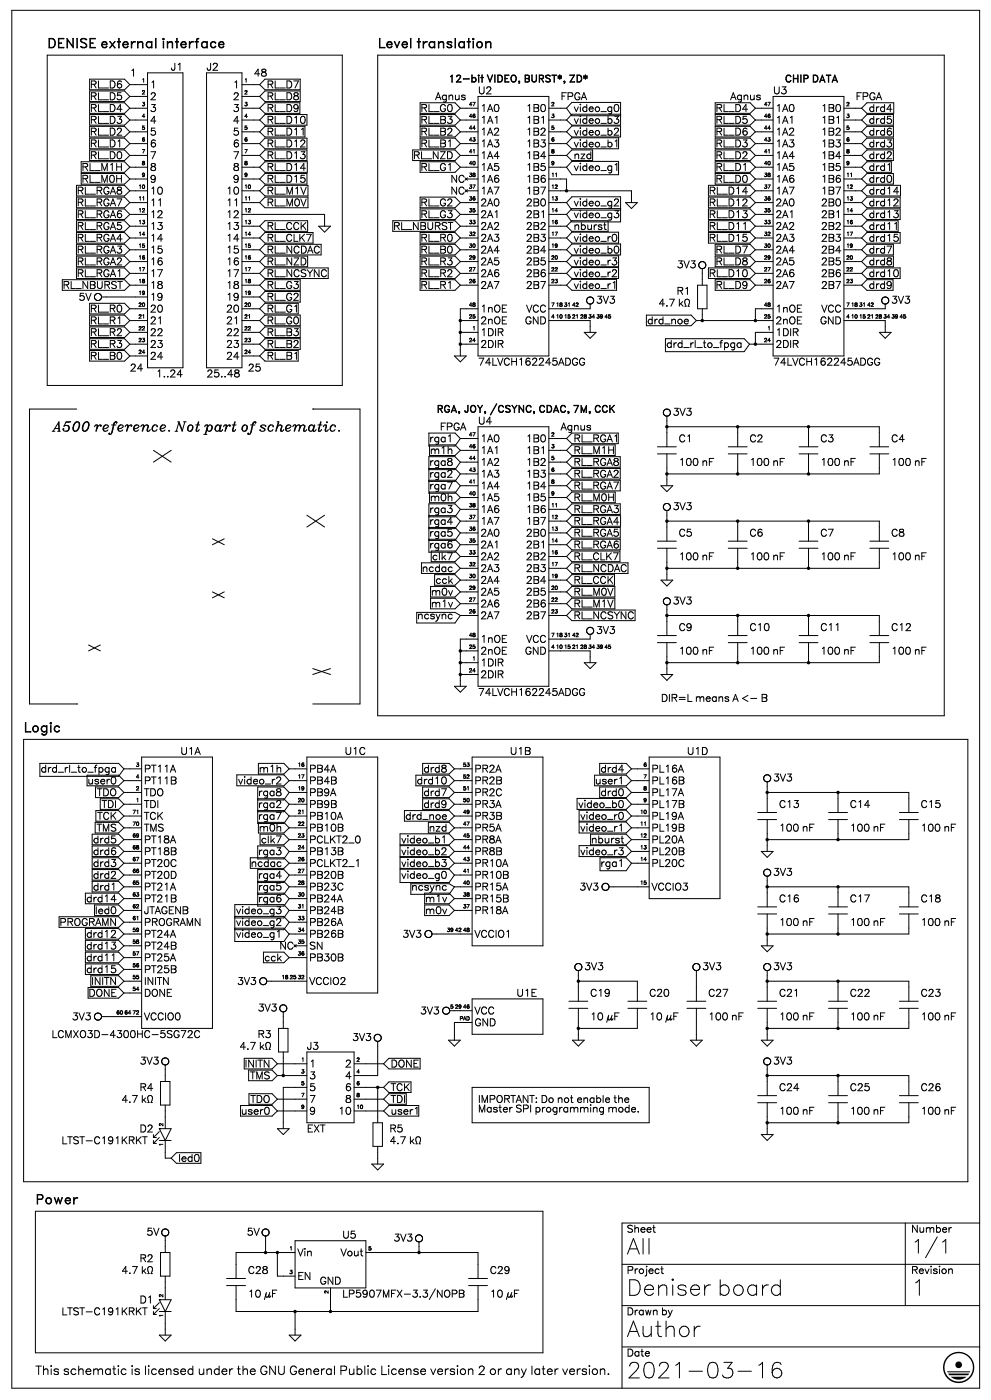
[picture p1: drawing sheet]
<svg xmlns="http://www.w3.org/2000/svg" width="210mm" height="297mm" viewBox="0 0 210 297" stroke-linecap="round" stroke-linejoin="round" font-family="sans-serif">
<defs><g id="words">
<g font-size="5.3">
<text x="132.6" y="265.9">All</text>
<text x="132.6" y="274.7">Deniser board</text>
<text x="193" y="274.7">1</text>
<text x="132.6" y="283.5">Author</text>
<text x="132.6" y="292.3">2021-03-16</text>
</g>
<text font-size="4.6" x="193" y="265.7">1/1</text>
<g font-size="3.2">
<text x="9.9" y="10.5">DENISE external interface</text>
<text x="79.7" y="10.5">Level translation</text>
<text x="10.9" y="91.7">A500 reference. Not part of schematic.</text>
<text x="4.9" y="155.5">Logic</text>
<text x="7.4" y="255.4">Power</text>
</g>
<text font-size="2.9" x="7.4" y="291.6">This schematic is licensed under the GNU General Public License version 2 or any later version.</text>
<g font-size="2.4">
<text x="27.2" y="16.3">1</text>
<text x="36" y="15.2">J1</text>
<text x="43.7" y="15.2">J2</text>
<text x="53.6" y="16.3">48</text>
<text x="94.9" y="17.7">12-bit VIDEO, BURST*, ZD*</text>
<text x="166.2" y="17.7">CHIP DATA</text>
<text x="18.3" y="18.7">RL_D6</text>
<text x="18.3" y="21.2">RL_D5</text>
<text x="31.7" y="18.7">1</text>
<text x="31.7" y="21.2">2</text>
<text x="49.4" y="18.7">1</text>
<text x="49.4" y="21.2">2</text>
<text x="56.4" y="18.7">RL_D7</text>
<text x="56.4" y="21.2">RL_D8</text>
<text x="91.7" y="21.2">Agnus</text>
<text x="101.2" y="20.2">U2</text>
<text x="118.5" y="21.2">FPGA</text>
<text x="154.2" y="21.2">Agnus</text>
<text x="163.7" y="20.2">U3</text>
<text x="181" y="21.2">FPGA</text>
<text x="18.3" y="24">RL_D4</text>
<text x="18.3" y="26.5">RL_D3</text>
<text x="18.3" y="29">RL_D2</text>
<text x="31.7" y="26.5">4</text>
<text x="31.7" y="24">3</text>
<text x="31.7" y="29">5</text>
<text x="49.4" y="26.5">4</text>
<text x="49.4" y="24">3</text>
<text x="49.4" y="29">5</text>
<text x="56.4" y="29">RL_D11</text>
<text x="56.4" y="26.5">RL_D10</text>
<text x="56.4" y="24">RL_D9</text>
<text x="88.2" y="24">RL_G0</text>
<text x="88.5" y="26.5">RL_B3</text>
<text x="88.5" y="29">RL_B2</text>
<text x="101.6" y="29">1A2</text>
<text x="101.6" y="26.5">1A1</text>
<text x="101.6" y="24">1A0</text>
<text x="111.5" y="29">1B2</text>
<text x="111.5" y="24">1B0</text>
<text x="111.5" y="26.5">1B1</text>
<text x="121.4" y="24">video_g0</text>
<text x="121.4" y="29">video_b2</text>
<text x="121.4" y="26.5">video_b3</text>
<text x="151" y="24">RL_D4</text>
<text x="151" y="26.5">RL_D5</text>
<text x="151" y="29">RL_D6</text>
<text x="164" y="29">1A2</text>
<text x="164" y="26.5">1A1</text>
<text x="164" y="24">1A0</text>
<text x="173.9" y="29">1B2</text>
<text x="173.9" y="24">1B0</text>
<text x="173.9" y="26.5">1B1</text>
<text x="183.8" y="26.5">drd5</text>
<text x="183.8" y="29">drd6</text>
<text x="183.8" y="24">drd4</text>
<text x="18.3" y="31.4">RL_D1</text>
<text x="18.3" y="33.9">RL_D0</text>
<text x="31.7" y="33.9">7</text>
<text x="31.7" y="31.4">6</text>
<text x="49.4" y="33.9">7</text>
<text x="49.4" y="31.4">6</text>
<text x="56.4" y="31.4">RL_D12</text>
<text x="56.4" y="33.9">RL_D13</text>
<text x="86.4" y="33.9">RL_NZD</text>
<text x="88.5" y="31.4">RL_B1</text>
<text x="101.6" y="33.9">1A4</text>
<text x="101.6" y="31.4">1A3</text>
<text x="111.5" y="31.4">1B3</text>
<text x="111.5" y="33.9">1B4</text>
<text x="121.4" y="31.4">video_b1</text>
<text x="121.4" y="33.9">nzd</text>
<text x="151" y="31.4">RL_D3</text>
<text x="151" y="33.9">RL_D2</text>
<text x="164" y="33.9">1A4</text>
<text x="164" y="31.4">1A3</text>
<text x="173.9" y="31.4">1B3</text>
<text x="173.9" y="33.9">1B4</text>
<text x="183.8" y="31.4">drd3</text>
<text x="183.8" y="33.9">drd2</text>
<text x="14.8" y="41.3">RL_RGA8</text>
<text x="16.2" y="38.8">RL_M0H</text>
<text x="16.2" y="36.4">RL_M1H</text>
<text x="31.7" y="38.8">9</text>
<text x="31.7" y="41.3">10</text>
<text x="31.7" y="36.4">8</text>
<text x="48" y="41.3">10</text>
<text x="49.4" y="38.8">9</text>
<text x="49.4" y="36.4">8</text>
<text x="56.4" y="36.4">RL_D14</text>
<text x="56.4" y="41.3">RL_M1V</text>
<text x="56.4" y="38.8">RL_D15</text>
<text x="88.2" y="36.4">RL_G1</text>
<text x="94.9" y="41.3">NC</text>
<text x="94.9" y="38.8">NC</text>
<text x="101.6" y="41.3">1A7</text>
<text x="101.6" y="38.8">1A6</text>
<text x="101.6" y="36.4">1A5</text>
<text x="111.5" y="36.4">1B5</text>
<text x="111.5" y="38.8">1B6</text>
<text x="111.5" y="41.3">1B7</text>
<text x="121.4" y="36.4">video_g1</text>
<text x="149.6" y="41.3">RL_D14</text>
<text x="151" y="38.8">RL_D0</text>
<text x="151" y="36.4">RL_D1</text>
<text x="164" y="41.3">1A7</text>
<text x="164" y="38.8">1A6</text>
<text x="164" y="36.4">1A5</text>
<text x="173.9" y="36.4">1B5</text>
<text x="173.9" y="38.8">1B6</text>
<text x="173.9" y="41.3">1B7</text>
<text x="183.8" y="41.3">drd14</text>
<text x="183.8" y="38.8">drd0</text>
<text x="183.8" y="36.4">drd1</text>
<text x="14.8" y="43.8">RL_RGA7</text>
<text x="14.8" y="46.3">RL_RGA6</text>
<text x="31.7" y="43.8">11</text>
<text x="31.7" y="46.3">12</text>
<text x="48" y="43.8">11</text>
<text x="48" y="46.3">12</text>
<text x="56.4" y="43.8">RL_M0V</text>
<text x="88.2" y="46.3">RL_G3</text>
<text x="88.2" y="43.8">RL_G2</text>
<text x="101.6" y="46.3">2A1</text>
<text x="101.6" y="43.8">2A0</text>
<text x="111.5" y="46.3">2B1</text>
<text x="111.5" y="43.8">2B0</text>
<text x="121.4" y="43.8">video_g2</text>
<text x="121.4" y="46.3">video_g3</text>
<text x="149.6" y="46.3">RL_D13</text>
<text x="149.6" y="43.8">RL_D12</text>
<text x="164" y="46.3">2A1</text>
<text x="164" y="43.8">2A0</text>
<text x="173.9" y="46.3">2B1</text>
<text x="173.9" y="43.8">2B0</text>
<text x="183.8" y="43.8">drd12</text>
<text x="183.8" y="46.3">drd13</text>
<text x="14.8" y="51.2">RL_RGA4</text>
<text x="14.8" y="48.7">RL_RGA5</text>
<text x="31.7" y="51.2">14</text>
<text x="31.7" y="48.7">13</text>
<text x="48" y="51.2">14</text>
<text x="48" y="48.7">13</text>
<text x="56.4" y="51.2">RL_CLK7</text>
<text x="56.4" y="48.7">RL_CCK</text>
<text x="81.5" y="48.7">RL_NBURST</text>
<text x="88.2" y="51.2">RL_R0</text>
<text x="101.6" y="48.7">2A2</text>
<text x="101.6" y="51.2">2A3</text>
<text x="111.5" y="48.7">2B2</text>
<text x="111.5" y="51.2">2B3</text>
<text x="121.4" y="51.2">video_r0</text>
<text x="121.4" y="48.7">nburst</text>
<text x="149.6" y="48.7">RL_D11</text>
<text x="149.6" y="51.2">RL_D15</text>
<text x="164" y="48.7">2A2</text>
<text x="164" y="51.2">2A3</text>
<text x="173.9" y="48.7">2B2</text>
<text x="173.9" y="51.2">2B3</text>
<text x="183.8" y="51.2">drd15</text>
<text x="183.8" y="48.7">drd11</text>
<text x="14.8" y="59">RL_RGA1</text>
<text x="14.8" y="54">RL_RGA3</text>
<text x="14.8" y="56.5">RL_RGA2</text>
<text x="31.7" y="54">15</text>
<text x="31.7" y="59">17</text>
<text x="31.7" y="56.5">16</text>
<text x="48" y="54">15</text>
<text x="48" y="59">17</text>
<text x="48" y="56.5">16</text>
<text x="56.4" y="56.5">RL_NZD</text>
<text x="56.4" y="59">RL_NCSYNC</text>
<text x="56.4" y="54">RL_NCDAC</text>
<text x="88.2" y="59">RL_R2</text>
<text x="88.2" y="56.5">RL_R3</text>
<text x="88.5" y="54">RL_B0</text>
<text x="101.6" y="59">2A6</text>
<text x="101.6" y="56.5">2A5</text>
<text x="101.6" y="54">2A4</text>
<text x="111.5" y="59">2B6</text>
<text x="111.5" y="56.5">2B5</text>
<text x="111.5" y="54">2B4</text>
<text x="121.4" y="56.5">video_r3</text>
<text x="121.4" y="59">video_r2</text>
<text x="121.4" y="54">video_b0</text>
<text x="143.2" y="56.8">3V3</text>
<text x="149.6" y="59">RL_D10</text>
<text x="151" y="56.5">RL_D8</text>
<text x="151" y="54">RL_D7</text>
<text x="164" y="59">2A6</text>
<text x="164" y="56.5">2A5</text>
<text x="164" y="54">2A4</text>
<text x="173.9" y="59">2B6</text>
<text x="173.9" y="56.5">2B5</text>
<text x="173.9" y="54">2B4</text>
<text x="183.8" y="54">drd7</text>
<text x="183.8" y="59">drd10</text>
<text x="183.8" y="56.5">drd8</text>
<text x="11.6" y="61.4">RL_NBURST</text>
<text x="16.2" y="63.9">5V</text>
<text x="31.7" y="61.4">18</text>
<text x="31.7" y="63.9">19</text>
<text x="48" y="61.4">18</text>
<text x="48" y="63.9">19</text>
<text x="56.4" y="61.4">RL_G3</text>
<text x="56.4" y="63.9">RL_G2</text>
<text x="88.2" y="61.4">RL_R1</text>
<text x="101.6" y="61.4">2A7</text>
<text x="111.5" y="61.4">2B7</text>
<text x="121.4" y="61.4">video_r1</text>
<text x="125.9" y="64.6">3V3</text>
<text x="138.3" y="65">4.7 k</text>
<text x="142.9" y="62.5">R1</text>
<text x="151" y="61.4">RL_D9</text>
<text x="164" y="61.4">2A7</text>
<text x="173.9" y="61.4">2B7</text>
<text x="183.8" y="61.4">drd9</text>
<text x="188.7" y="64.6">3V3</text>
<text x="18.3" y="68.8">RL_R1</text>
<text x="18.3" y="66.4">RL_R0</text>
<text x="18.3" y="71.3">RL_R2</text>
<text x="31.7" y="68.8">21</text>
<text x="31.7" y="66.4">20</text>
<text x="31.7" y="71.3">22</text>
<text x="48" y="68.8">21</text>
<text x="48" y="66.4">20</text>
<text x="48" y="71.3">22</text>
<text x="56.4" y="71.3">RL_B3</text>
<text x="56.4" y="66.4">RL_G1</text>
<text x="56.4" y="68.8">RL_G0</text>
<text x="101.6" y="68.8">2nOE</text>
<text x="101.6" y="66.4">1nOE</text>
<text x="101.6" y="71.3">1DIR</text>
<text x="110.1" y="68.8">GND</text>
<text x="110.4" y="66.4">VCC</text>
<text x="136.9" y="68.8">drd_noe</text>
<text x="164" y="68.8">2nOE</text>
<text x="164" y="66.4">1nOE</text>
<text x="164" y="71.3">1DIR</text>
<text x="172.9" y="66.4">VCC</text>
<text x="172.9" y="68.8">GND</text>
<text x="18.3" y="76.2">RL_B0</text>
<text x="18.3" y="73.8">RL_R3</text>
<text x="31.7" y="73.8">23</text>
<text x="31.7" y="76.2">24</text>
<text x="48" y="73.8">23</text>
<text x="48" y="76.2">24</text>
<text x="56.4" y="73.8">RL_B2</text>
<text x="56.4" y="76.2">RL_B1</text>
<text x="101.2" y="77.7">74LVCH162245ADGG</text>
<text x="101.6" y="73.8">2DIR</text>
<text x="141.5" y="73.8">drd_rl_to_fpga</text>
<text x="163.7" y="77.7">74LVCH162245ADGG</text>
<text x="164" y="73.8">2DIR</text>
<text x="27.2" y="78.7">24</text>
<text x="33.2" y="80.1">1..24</text>
<text x="43.7" y="80.1">25..48</text>
<text x="52.2" y="78.7">25</text>
<text x="92.4" y="87.5">RGA, JOY, /CSYNC, CDAC, 7M, CCK</text>
<text x="142.2" y="88.2">3V3</text>
<text x="91" y="93.9">rga1</text>
<text x="92.1" y="91.4">FPGA</text>
<text x="101.2" y="90">U4</text>
<text x="101.6" y="93.9">1A0</text>
<text x="111.5" y="93.9">1B0</text>
<text x="118.5" y="91.4">Agnus</text>
<text x="121.4" y="93.9">RL_RGA1</text>
<text x="143.6" y="93.9">C1</text>
<text x="158.7" y="93.9">C2</text>
<text x="173.6" y="93.9">C3</text>
<text x="188.7" y="93.9">C4</text>
<text x="91" y="98.8">rga8</text>
<text x="91" y="96.4">m1h</text>
<text x="91" y="101.3">rga2</text>
<text x="101.6" y="98.8">1A2</text>
<text x="101.6" y="96.4">1A1</text>
<text x="101.6" y="101.3">1A3</text>
<text x="111.5" y="98.8">1B2</text>
<text x="111.5" y="96.4">1B1</text>
<text x="111.5" y="101.3">1B3</text>
<text x="121.4" y="96.4">RL_M1H</text>
<text x="121.4" y="101.3">RL_RGA2</text>
<text x="121.4" y="98.8">RL_RGA8</text>
<text x="143.6" y="98.8">100 nF</text>
<text x="158.7" y="98.8">100 nF</text>
<text x="173.6" y="98.8">100 nF</text>
<text x="188.7" y="98.8">100 nF</text>
<text x="91" y="106.2">m0h</text>
<text x="91" y="103.8">rga7</text>
<text x="101.6" y="103.8">1A4</text>
<text x="101.6" y="106.2">1A5</text>
<text x="111.5" y="106.2">1B5</text>
<text x="111.5" y="103.8">1B4</text>
<text x="121.4" y="103.8">RL_RGA7</text>
<text x="121.4" y="106.2">RL_M0H</text>
<text x="91" y="111.5">rga4</text>
<text x="91" y="114">rga5</text>
<text x="91" y="108.7">rga3</text>
<text x="101.6" y="111.5">1A7</text>
<text x="101.6" y="108.7">1A6</text>
<text x="101.6" y="114">2A0</text>
<text x="111.5" y="108.7">1B6</text>
<text x="111.5" y="114">2B0</text>
<text x="111.5" y="111.5">1B7</text>
<text x="121.4" y="111.5">RL_RGA4</text>
<text x="121.4" y="108.7">RL_RGA3</text>
<text x="121.4" y="114">RL_RGA5</text>
<text x="142.2" y="108.3">3V3</text>
<text x="143.6" y="114">C5</text>
<text x="158.7" y="114">C6</text>
<text x="173.6" y="114">C7</text>
<text x="188.7" y="114">C8</text>
<text x="91" y="116.5">rga6</text>
<text x="91.7" y="118.9">clk7</text>
<text x="101.6" y="116.5">2A1</text>
<text x="101.6" y="118.9">2A2</text>
<text x="111.5" y="118.9">2B2</text>
<text x="111.5" y="116.5">2B1</text>
<text x="121.4" y="118.9">RL_CLK7</text>
<text x="121.4" y="116.5">RL_RGA6</text>
<text x="143.6" y="118.9">100 nF</text>
<text x="158.7" y="118.9">100 nF</text>
<text x="173.6" y="118.9">100 nF</text>
<text x="188.7" y="118.9">100 nF</text>
<text x="89.3" y="121.4">ncdac</text>
<text x="92.1" y="123.9">cck</text>
<text x="101.6" y="121.4">2A3</text>
<text x="101.6" y="123.9">2A4</text>
<text x="111.5" y="121.4">2B3</text>
<text x="111.5" y="123.9">2B4</text>
<text x="121.4" y="123.9">RL_CCK</text>
<text x="121.4" y="121.4">RL_NCDAC</text>
<text x="88.2" y="131.3">ncsync</text>
<text x="91.4" y="126.3">m0v</text>
<text x="91.4" y="128.8">m1v</text>
<text x="101.6" y="128.8">2A6</text>
<text x="101.6" y="131.3">2A7</text>
<text x="101.6" y="126.3">2A5</text>
<text x="111.5" y="128.8">2B6</text>
<text x="111.5" y="126.3">2B5</text>
<text x="111.5" y="131.3">2B7</text>
<text x="121.4" y="131.3">RL_NCSYNC</text>
<text x="121.4" y="128.8">RL_M1V</text>
<text x="121.4" y="126.3">RL_M0V</text>
<text x="142.2" y="128.1">3V3</text>
<text x="101.6" y="136.2">1nOE</text>
<text x="110.4" y="136.2">VCC</text>
<text x="125.9" y="134.5">3V3</text>
<text x="143.6" y="133.7">C9</text>
<text x="158.7" y="133.7">C10</text>
<text x="173.6" y="133.7">C11</text>
<text x="188.7" y="133.7">C12</text>
<text x="101.6" y="138.7">2nOE</text>
<text x="101.6" y="144">2DIR</text>
<text x="101.6" y="141.5">1DIR</text>
<text x="110.1" y="138.7">GND</text>
<text x="143.6" y="138.7">100 nF</text>
<text x="158.7" y="138.7">100 nF</text>
<text x="173.6" y="138.7">100 nF</text>
<text x="188.7" y="138.7">100 nF</text>
<text x="101.2" y="147.5">74LVCH162245ADGG</text>
<text x="139.7" y="148.9">DIR=L means A &lt;- B</text>
<text x="37.7" y="160.2">U1A</text>
<text x="72.7" y="160.2">U1C</text>
<text x="107.6" y="160.2">U1B</text>
<text x="145" y="160.2">U1D</text>
<text x="9.2" y="163.7">drd_rl_to_fpga</text>
<text x="18.7" y="166.2">user0</text>
<text x="30.3" y="166.2">PT11B</text>
<text x="30.3" y="163.7">PT11A</text>
<text x="50.4" y="166.2">video_r2</text>
<text x="55" y="163.7">m1h</text>
<text x="65.3" y="166.2">PB4B</text>
<text x="65.3" y="163.7">PB4A</text>
<text x="88.5" y="166.2">drd10</text>
<text x="89.6" y="163.7">drd8</text>
<text x="100.2" y="163.7">PR2A</text>
<text x="100.2" y="166.2">PR2B</text>
<text x="125.9" y="166.2">user1</text>
<text x="127.4" y="163.7">drd4</text>
<text x="137.9" y="163.7">PL16A</text>
<text x="137.9" y="166.2">PL16B</text>
<text x="163.7" y="165.9">3V3</text>
<text x="19.4" y="169">TDO</text>
<text x="19.8" y="174">TCK</text>
<text x="20.8" y="171.5">TDI</text>
<text x="30.3" y="171.5">TDI</text>
<text x="30.3" y="174">TCK</text>
<text x="30.3" y="169">TDO</text>
<text x="54.7" y="171.5">rga2</text>
<text x="54.7" y="174">rga7</text>
<text x="54.7" y="169">rga8</text>
<text x="65.3" y="169">PB9A</text>
<text x="65.3" y="174">PB10A</text>
<text x="65.3" y="171.5">PB9B</text>
<text x="85.7" y="174">drd_noe</text>
<text x="89.6" y="171.5">drd9</text>
<text x="89.6" y="169">drd7</text>
<text x="100.2" y="169">PR2C</text>
<text x="100.2" y="171.5">PR3A</text>
<text x="100.2" y="174">PR3B</text>
<text x="122.4" y="171.5">video_b0</text>
<text x="122.8" y="174">video_r0</text>
<text x="127.4" y="169">drd0</text>
<text x="137.9" y="169">PL17A</text>
<text x="137.9" y="171.5">PL17B</text>
<text x="137.9" y="174">PL19A</text>
<text x="164.7" y="171.5">C13</text>
<text x="179.9" y="171.5">C14</text>
<text x="194.7" y="171.5">C15</text>
<text x="19.4" y="176.4">TMS</text>
<text x="19.8" y="178.9">drd5</text>
<text x="30.3" y="178.9">PT18A</text>
<text x="30.3" y="176.4">TMS</text>
<text x="55" y="176.4">m0h</text>
<text x="55.4" y="178.9">clk7</text>
<text x="65.3" y="178.9">PCLKT2_0</text>
<text x="65.3" y="176.4">PB10B</text>
<text x="84.7" y="178.9">video_b1</text>
<text x="90.7" y="176.4">nzd</text>
<text x="100.2" y="176.4">PR5A</text>
<text x="100.2" y="178.9">PR8A</text>
<text x="122.8" y="176.4">video_r1</text>
<text x="125.2" y="178.9">nburst</text>
<text x="137.9" y="178.9">PL20A</text>
<text x="137.9" y="176.4">PL19B</text>
<text x="164.7" y="176.4">100 nF</text>
<text x="179.9" y="176.4">100 nF</text>
<text x="194.7" y="176.4">100 nF</text>
<text x="19.8" y="181.4">drd6</text>
<text x="19.8" y="183.8">drd3</text>
<text x="30.3" y="181.4">PT18B</text>
<text x="30.3" y="183.8">PT20C</text>
<text x="53.3" y="183.8">ncdac</text>
<text x="54.7" y="181.4">rga3</text>
<text x="65.3" y="181.4">PB13B</text>
<text x="65.3" y="183.8">PCLKT2_1</text>
<text x="84.7" y="183.8">video_b3</text>
<text x="84.7" y="181.4">video_b2</text>
<text x="100.2" y="183.8">PR10A</text>
<text x="100.2" y="181.4">PR8B</text>
<text x="122.8" y="181.4">video_r3</text>
<text x="127.4" y="183.8">rga1</text>
<text x="137.9" y="181.4">PL20B</text>
<text x="137.9" y="183.8">PL20C</text>
<text x="163.7" y="185.6">3V3</text>
<text x="18.3" y="191.3">drd14</text>
<text x="19.8" y="186.3">drd2</text>
<text x="19.8" y="188.8">drd1</text>
<text x="30.3" y="186.3">PT20D</text>
<text x="30.3" y="191.3">PT21B</text>
<text x="30.3" y="188.8">PT21A</text>
<text x="54.7" y="191.3">rga6</text>
<text x="54.7" y="188.8">rga5</text>
<text x="54.7" y="186.3">rga4</text>
<text x="65.3" y="188.8">PB23C</text>
<text x="65.3" y="186.3">PB20B</text>
<text x="65.3" y="191.3">PB24A</text>
<text x="84.7" y="186.3">video_g0</text>
<text x="87.1" y="188.8">ncsync</text>
<text x="90" y="191.3">m1v</text>
<text x="100.2" y="188.8">PR15A</text>
<text x="100.2" y="186.3">PR10B</text>
<text x="100.2" y="191.3">PR15B</text>
<text x="122.4" y="188.8">3V3</text>
<text x="137.9" y="188.8">VCCIO3</text>
<text x="164.7" y="191.3">C16</text>
<text x="179.9" y="191.3">C17</text>
<text x="194.7" y="191.3">C18</text>
<text x="10.6" y="196.2">PROGRAMN</text>
<text x="20.1" y="193.7">led0</text>
<text x="30.3" y="196.2">PROGRAMN</text>
<text x="30.3" y="193.7">JTAGENB</text>
<text x="49.7" y="193.7">video_g3</text>
<text x="49.7" y="196.2">video_g2</text>
<text x="65.3" y="193.7">PB24B</text>
<text x="65.3" y="196.2">PB26A</text>
<text x="90" y="193.7">m0v</text>
<text x="100.2" y="193.7">PR18A</text>
<text x="164.7" y="196.2">100 nF</text>
<text x="179.9" y="196.2">100 nF</text>
<text x="194.7" y="196.2">100 nF</text>
<text x="18.3" y="204">drd11</text>
<text x="18.3" y="201.5">drd13</text>
<text x="18.3" y="199">drd12</text>
<text x="30.3" y="199">PT24A</text>
<text x="30.3" y="201.5">PT24B</text>
<text x="30.3" y="204">PT25A</text>
<text x="49.7" y="199">video_g1</text>
<text x="56.1" y="204">cck</text>
<text x="58.6" y="201.5">NC</text>
<text x="65.3" y="201.5">SN</text>
<text x="65.3" y="204">PB30B</text>
<text x="65.3" y="199">PB26B</text>
<text x="85" y="199">3V3</text>
<text x="100.2" y="199">VCCIO1</text>
<text x="18.3" y="208.9">INITN</text>
<text x="18.3" y="206.4">drd15</text>
<text x="30.3" y="208.9">INITN</text>
<text x="30.3" y="206.4">PT25B</text>
<text x="50.1" y="208.9">3V3</text>
<text x="65.3" y="208.9">VCCIO2</text>
<text x="123.5" y="205.7">3V3</text>
<text x="148.5" y="205.7">3V3</text>
<text x="163.7" y="205.7">3V3</text>
<text x="17.6" y="211.4">DONE</text>
<text x="30.3" y="211.4">DONE</text>
<text x="54.3" y="214.5">3V3</text>
<text x="88.5" y="215.2">3V3</text>
<text x="100.2" y="215.2">VCC</text>
<text x="109" y="211.4">U1E</text>
<text x="124.9" y="211.4">C19</text>
<text x="137.2" y="211.4">C20</text>
<text x="149.9" y="211.4">C27</text>
<text x="164.7" y="211.4">C21</text>
<text x="179.9" y="211.4">C22</text>
<text x="194.7" y="211.4">C23</text>
<text x="11.3" y="220.2">LCMXO3D-4300HC-5SG72C</text>
<text x="14.8" y="216.3">3V3</text>
<text x="30.3" y="216.3">VCCIO0</text>
<text x="54.3" y="220.2">R3</text>
<text x="74.4" y="220.9">3V3</text>
<text x="100.2" y="217.7">GND</text>
<text x="124.9" y="216.3">10 µF</text>
<text x="137.2" y="216.3">10 µF</text>
<text x="149.9" y="216.3">100 nF</text>
<text x="164.7" y="216.3">100 nF</text>
<text x="179.9" y="216.3">100 nF</text>
<text x="194.7" y="216.3">100 nF</text>
<text x="29.3" y="225.8">3V3</text>
<text x="49.4" y="222.6">4.7 k</text>
<text x="50.8" y="226.5">INITN</text>
<text x="64.9" y="222.6">J3</text>
<text x="65.3" y="226.5">1</text>
<text x="73" y="226.5">2</text>
<text x="82.5" y="226.5">DONE</text>
<text x="163.7" y="225.8">3V3</text>
<text x="24.3" y="233.9">4.7 k</text>
<text x="29.3" y="231.5">R4</text>
<text x="51.9" y="233.9">TDO</text>
<text x="51.9" y="229">TMS</text>
<text x="65.3" y="233.9">7</text>
<text x="65.3" y="231.5">5</text>
<text x="65.3" y="229">3</text>
<text x="73" y="231.5">6</text>
<text x="73" y="233.9">8</text>
<text x="73" y="229">4</text>
<text x="82.5" y="233.9">TDI</text>
<text x="82.5" y="231.5">TCK</text>
<text x="101.2" y="233.9">IMPORTANT: Do not enable the</text>
<text x="164.7" y="231.5">C24</text>
<text x="179.9" y="231.5">C25</text>
<text x="194.7" y="231.5">C26</text>
<text x="51.2" y="236.4">user0</text>
<text x="65.3" y="236.4">9</text>
<text x="71.6" y="236.4">10</text>
<text x="82.5" y="236.4">user1</text>
<text x="101.2" y="236.1">Master SPI programming mode.</text>
<text x="164.7" y="236.4">100 nF</text>
<text x="179.9" y="236.4">100 nF</text>
<text x="194.7" y="236.4">100 nF</text>
<text x="12.3" y="242.8">LTST-C191KRKT</text>
<text x="29.3" y="240.3">D2</text>
<text x="64.9" y="240.3">EXT</text>
<text x="82.2" y="242.8">4.7 k</text>
<text x="82.2" y="240.3">R5</text>
<text x="37.7" y="246.3">led0</text>
<text x="30.7" y="262.2">5V</text>
<text x="51.9" y="262.2">5V</text>
<text x="72.3" y="262.5">U5</text>
<text x="82.9" y="263.2">3V3</text>
<text x="132.6" y="261.5">Sheet</text>
<text x="193" y="261.5">Number</text>
<text x="29.3" y="267.5">R2</text>
<text x="62.8" y="266.4">Vin</text>
<text x="72" y="266.4">Vout</text>
<text x="24.3" y="270.3">4.7 k</text>
<text x="52.2" y="275.2">10 µF</text>
<text x="52.2" y="270.3">C28</text>
<text x="62.8" y="271.3">EN</text>
<text x="67" y="272.4">GND</text>
<text x="72.3" y="275.2">LP5907MFX-3.3/NOPB</text>
<text x="103.7" y="275.2">10 µF</text>
<text x="103.7" y="270.3">C29</text>
<text x="132.6" y="270.3">Project</text>
<text x="193" y="270.3">Revision</text>
<text x="12.3" y="278.7">LTST-C191KRKT</text>
<text x="29.3" y="276.3">D1</text>
<text x="132.6" y="278.7">Drawn by</text>
<text x="132.6" y="287.6">Date</text>
</g>
<g font-size="1.2">
<text x="30" y="17.7">1</text>
<text x="51.5" y="17.7">1</text>
<text x="30" y="20.1">2</text>
<text x="30" y="22.6">3</text>
<text x="51.5" y="20.1">2</text>
<text x="51.5" y="22.6">3</text>
<text x="99.1" y="22.6">47</text>
<text x="116.4" y="22.6">2</text>
<text x="161.6" y="22.6">47</text>
<text x="179.2" y="22.6">2</text>
<text x="30" y="25.1">4</text>
<text x="30" y="27.5">5</text>
<text x="51.5" y="25.1">4</text>
<text x="51.5" y="27.5">5</text>
<text x="99.1" y="27.5">44</text>
<text x="99.1" y="25.1">46</text>
<text x="116.4" y="27.5">5</text>
<text x="116.4" y="25.1">3</text>
<text x="161.6" y="27.5">44</text>
<text x="161.6" y="25.1">46</text>
<text x="179.2" y="27.5">5</text>
<text x="179.2" y="25.1">3</text>
<text x="30" y="32.5">7</text>
<text x="30" y="34.9">8</text>
<text x="30" y="30">6</text>
<text x="51.5" y="32.5">7</text>
<text x="51.5" y="34.9">8</text>
<text x="51.5" y="30">6</text>
<text x="99.1" y="32.5">41</text>
<text x="99.1" y="34.9">40</text>
<text x="99.1" y="30">43</text>
<text x="116.4" y="34.9">9</text>
<text x="116.4" y="30">6</text>
<text x="116.4" y="32.5">8</text>
<text x="161.6" y="32.5">41</text>
<text x="161.6" y="34.9">40</text>
<text x="161.6" y="30">43</text>
<text x="179.2" y="34.9">9</text>
<text x="179.2" y="30">6</text>
<text x="179.2" y="32.5">8</text>
<text x="29.3" y="40.2">10</text>
<text x="30" y="37.8">9</text>
<text x="51.5" y="37.8">9</text>
<text x="51.5" y="40.2">10</text>
<text x="99.1" y="40.2">37</text>
<text x="99.1" y="37.8">38</text>
<text x="116.4" y="37.8">11</text>
<text x="116.4" y="40.2">12</text>
<text x="161.6" y="40.2">37</text>
<text x="161.6" y="37.8">38</text>
<text x="179.2" y="37.8">11</text>
<text x="179.2" y="40.2">12</text>
<text x="29.3" y="47.6">13</text>
<text x="29.3" y="42.7">11</text>
<text x="29.3" y="45.2">12</text>
<text x="51.5" y="47.6">13</text>
<text x="51.5" y="42.7">11</text>
<text x="51.5" y="45.2">12</text>
<text x="99.1" y="45.2">35</text>
<text x="99.1" y="47.6">33</text>
<text x="99.1" y="42.7">36</text>
<text x="116.4" y="47.6">16</text>
<text x="116.4" y="45.2">14</text>
<text x="116.4" y="42.7">13</text>
<text x="161.6" y="45.2">35</text>
<text x="161.6" y="47.6">33</text>
<text x="161.6" y="42.7">36</text>
<text x="179.2" y="47.6">16</text>
<text x="179.2" y="45.2">14</text>
<text x="179.2" y="42.7">13</text>
<text x="29.3" y="50.1">14</text>
<text x="29.3" y="52.6">15</text>
<text x="51.5" y="50.1">14</text>
<text x="51.5" y="52.6">15</text>
<text x="99.1" y="50.1">32</text>
<text x="99.1" y="52.6">30</text>
<text x="116.4" y="50.1">17</text>
<text x="116.4" y="52.6">19</text>
<text x="161.6" y="50.1">32</text>
<text x="161.6" y="52.6">30</text>
<text x="179.2" y="50.1">17</text>
<text x="179.2" y="52.6">19</text>
<text x="29.3" y="60">18</text>
<text x="29.3" y="57.5">17</text>
<text x="29.3" y="55.1">16</text>
<text x="51.5" y="60">18</text>
<text x="51.5" y="57.5">17</text>
<text x="51.5" y="55.1">16</text>
<text x="99.1" y="57.5">27</text>
<text x="99.1" y="60">26</text>
<text x="99.1" y="55.1">29</text>
<text x="116.4" y="57.5">22</text>
<text x="116.4" y="55.1">20</text>
<text x="116.4" y="60">23</text>
<text x="161.6" y="57.5">27</text>
<text x="161.6" y="60">26</text>
<text x="161.6" y="55.1">29</text>
<text x="179.2" y="57.5">22</text>
<text x="179.2" y="55.1">20</text>
<text x="179.2" y="60">23</text>
<text x="29.3" y="65.3">20</text>
<text x="29.3" y="62.5">19</text>
<text x="51.5" y="65.3">20</text>
<text x="51.5" y="62.5">19</text>
<text x="99.1" y="65.3">48</text>
<text x="116.4" y="65.3">7 18 31 42</text>
<text x="161.6" y="65.3">48</text>
<text x="179.2" y="65.3">7 18 31 42</text>
<text x="29.3" y="67.8">21</text>
<text x="29.3" y="70.2">22</text>
<text x="51.5" y="67.8">21</text>
<text x="51.5" y="70.2">22</text>
<text x="99.1" y="67.8">25</text>
<text x="99.8" y="70.2">1</text>
<text x="116.4" y="67.8">4 10 15 21 28 34 39 45</text>
<text x="161.6" y="67.8">25</text>
<text x="162.3" y="70.2">1</text>
<text x="179.2" y="67.8">4 10 15 21 28 34 39 45</text>
<text x="29.3" y="72.7">23</text>
<text x="29.3" y="75.2">24</text>
<text x="51.5" y="72.7">23</text>
<text x="51.5" y="75.2">24</text>
<text x="99.1" y="72.7">24</text>
<text x="161.6" y="72.7">24</text>
<text x="99.1" y="95.3">46</text>
<text x="99.1" y="92.4">47</text>
<text x="116.4" y="92.4">2</text>
<text x="116.4" y="95.3">3</text>
<text x="99.1" y="97.7">44</text>
<text x="99.1" y="100.2">43</text>
<text x="116.4" y="97.7">5</text>
<text x="116.4" y="100.2">6</text>
<text x="99.1" y="107.6">38</text>
<text x="99.1" y="102.7">41</text>
<text x="99.1" y="105.1">40</text>
<text x="116.4" y="105.1">9</text>
<text x="116.4" y="107.6">11</text>
<text x="116.4" y="102.7">8</text>
<text x="99.1" y="110.1">37</text>
<text x="99.1" y="112.6">36</text>
<text x="116.4" y="112.6">13</text>
<text x="116.4" y="110.1">12</text>
<text x="99.1" y="115">35</text>
<text x="99.1" y="117.5">33</text>
<text x="99.1" y="120">32</text>
<text x="116.4" y="117.5">16</text>
<text x="116.4" y="120">17</text>
<text x="116.4" y="115">14</text>
<text x="99.1" y="125.3">29</text>
<text x="99.1" y="122.4">30</text>
<text x="116.4" y="125.3">20</text>
<text x="116.4" y="122.4">19</text>
<text x="99.1" y="127.7">27</text>
<text x="99.1" y="130.2">26</text>
<text x="116.4" y="127.7">22</text>
<text x="116.4" y="130.2">23</text>
<text x="99.1" y="137.6">25</text>
<text x="99.1" y="135.1">48</text>
<text x="116.4" y="135.1">7 18 31 42</text>
<text x="116.4" y="137.6">4 10 15 21 28 34 39 45</text>
<text x="99.1" y="142.5">24</text>
<text x="99.8" y="140.1">1</text>
<text x="28.6" y="165.1">4</text>
<text x="28.6" y="162.7">3</text>
<text x="28.6" y="167.6">2</text>
<text x="63.1" y="167.6">19</text>
<text x="63.1" y="165.1">17</text>
<text x="63.1" y="162.7">16</text>
<text x="98.1" y="167.6">51</text>
<text x="98.1" y="162.7">53</text>
<text x="98.1" y="165.1">52</text>
<text x="136.2" y="167.6">8</text>
<text x="136.2" y="162.7">6</text>
<text x="136.2" y="165.1">7</text>
<text x="27.9" y="172.5">71</text>
<text x="28.6" y="170.1">1</text>
<text x="63.1" y="172.5">21</text>
<text x="63.1" y="170.1">20</text>
<text x="98.1" y="170.1">50</text>
<text x="98.1" y="172.5">49</text>
<text x="135.5" y="172.5">10</text>
<text x="136.2" y="170.1">9</text>
<text x="27.9" y="177.5">69</text>
<text x="27.9" y="179.9">68</text>
<text x="27.9" y="175">70</text>
<text x="63.1" y="179.9">24</text>
<text x="63.1" y="177.5">23</text>
<text x="63.1" y="175">22</text>
<text x="98.1" y="175">47</text>
<text x="98.1" y="177.5">45</text>
<text x="98.1" y="179.9">44</text>
<text x="135.5" y="177.5">12</text>
<text x="135.5" y="179.9">13</text>
<text x="135.5" y="175">11</text>
<text x="27.9" y="185.2">66</text>
<text x="27.9" y="182.8">67</text>
<text x="63.1" y="182.8">26</text>
<text x="63.1" y="185.2">27</text>
<text x="98.1" y="185.2">41</text>
<text x="98.1" y="182.8">43</text>
<text x="135.5" y="182.8">14</text>
<text x="27.9" y="190.2">63</text>
<text x="27.9" y="187.7">65</text>
<text x="63.1" y="187.7">28</text>
<text x="63.1" y="190.2">30</text>
<text x="98.1" y="187.7">40</text>
<text x="98.1" y="190.2">38</text>
<text x="135.5" y="187.7">15</text>
<text x="27.9" y="197.6">59</text>
<text x="27.9" y="195.1">61</text>
<text x="27.9" y="192.6">62</text>
<text x="63.1" y="192.6">31</text>
<text x="63.1" y="195.1">33</text>
<text x="63.1" y="197.6">34</text>
<text x="94.5" y="197.6">39 42 48</text>
<text x="98.1" y="192.6">37</text>
<text x="27.9" y="200">58</text>
<text x="27.9" y="202.5">57</text>
<text x="63.1" y="200">35</text>
<text x="63.1" y="202.5">36</text>
<text x="27.9" y="207.5">55</text>
<text x="27.9" y="205">56</text>
<text x="59.6" y="207.5">18 25 32</text>
<text x="24.7" y="215.2">60 64 72</text>
<text x="27.9" y="210.3">54</text>
<text x="95.2" y="213.8">5 29 46</text>
<text x="97" y="216.3">PAD</text>
<text x="63.5" y="225.1">1</text>
<text x="63.5" y="227.6">3</text>
<text x="75.5" y="227.6">4</text>
<text x="75.5" y="225.1">2</text>
<text x="63.5" y="232.5">7</text>
<text x="63.5" y="230">5</text>
<text x="75.5" y="230">6</text>
<text x="75.5" y="232.5">8</text>
<text x="34.2" y="238.8" transform="rotate(-90 34.2 238.8)">2</text>
<text x="63.5" y="235">9</text>
<text x="75.5" y="235">10</text>
<text x="34.2" y="243.1" transform="rotate(-90 34.2 243.1)">1</text>
<text x="61" y="265">1</text>
<text x="78" y="265">5</text>
<text x="34.2" y="275.2" transform="rotate(-90 34.2 275.2)">2</text>
<text x="61" y="270.3">3</text>
<text x="69.2" y="274.1" transform="rotate(-90 69.2 274.1)">2</text>
<text x="34.2" y="279.4" transform="rotate(-90 34.2 279.4)">1</text>
</g>
</g></defs>
<g fill="none" stroke="#000" stroke-width=".21">
<path d="M2.5 2.2h205v292h-205zM10 11.7h62.5v70h-62.5zM19 16.8h7.4l1.1 1.1M19 19.3h7.4l1.1 1.1M27.5 17.9h3.8M27.5 17.9l-1.1 1.1h-7.4M31.3 15.4h7.5v62.5h-7.5zM43.8 15.4h7.5v62.5h-7.5zM51.3 17.9h3.7M55 17.9l1.1 1.1h7.5M63.6 16.8h-7.5l-1.1 1.1M63.6 19.3h-7.5l-1.1 1.1"/>
<path d="M80 11.7h120v140h-120zM103.9 8.9v1.2M16.2 39.3h10.2l1.1 1.1M17.2 36.8h9.2l1.1 1.1M17.2 34.3h9.2l1.1 1.1M19 26.8h7.4l1.1 1.1M19 29.3h7.4l1.1 1.1M19 21.8h7.4l1.1 1.1M19 24.3h7.4l1.1 1.1M19 31.8h7.4l1.1 1.1M27.5 20.4h3.8M27.5 35.4h3.8"/>
<path d="M27.5 27.9h3.8M27.5 22.9h3.8M27.5 25.4h3.8M27.5 37.9h3.8M27.5 32.9h3.8M27.5 30.4h3.8M27.5 27.9l-1.1 1.1h-7.4M27.5 30.4l-1.1 1.1h-7.4M27.5 22.9l-1.1 1.1h-7.4M27.5 25.4l-1.1 1.1h-7.4M27.5 37.9l-1.1 1.1h-9.2M27.5 32.9l-1.1 1.1h-7.4"/>
<path d="M27.5 35.4l-1.1 1.1h-9.2M27.5 20.4l-1.1 1.1h-7.4M51.3 35.4h3.7M51.3 27.9h3.7M51.3 22.9h3.7M51.3 37.9h3.7M51.3 32.9h3.7M51.3 30.4h3.7M55 20.4h-3.7M55 25.4h-3.7M55 27.9l1.1 1.1h8.5M55 30.4l1.1 1.1h8.9"/>
<path d="M55 22.9l1.1 1.1h7.4M55 25.4l1.1 1.1h8.9M55 37.9l1.1 1.1h8.9M55 32.9l1.1 1.1h8.9M55 35.4l1.1 1.1h9M55 20.4l1.1 1.1h7.5M63.5 21.8h-7.4l-1.1 1.1M64.6 26.8h-8.5l-1.1 1.1M65 29.3h-8.9l-1.1 1.1M65 24.3h-8.9l-1.1 1.1M65 36.8h-8.9l-1.1 1.1M65 31.8h-8.9l-1.1 1.1"/>
<path d="M65.1 34.3h-9l-1.1 1.1M65.2 39.3h-9.1l-1.1 1.1M87.4 31.8h9l1.1 1.1M89 26.8h7.4l1.1 1.1M89 29.3h7.4l1.1 1.1M89 21.8h7.4l1.1 1.1M89 24.3h7.4l1.1 1.1M89 34.3h7.4l1.1 1.1M97.5 35.4h3.8M97.5 27.9h3.8M97.5 22.9h3.8M97.5 25.4h3.8"/>
<path d="M97.5 32.9h3.8M97.5 30.4h3.8M97.5 27.9l-1.1 1.1h-7.4M97.5 30.4l-1.1 1.1h-7.4M97.5 22.9l-1.1 1.1h-7.4M97.5 25.4l-1.1 1.1h-7.4M97.5 32.9l-1.1 1.1h-9M97.5 35.4l-1.1 1.1h-7.4M98.7 37.9h2.6M101.3 20.4h15v55h-15zM116.3 35.4h3.7M116.3 27.9h3.7"/>
<path d="M116.3 22.9h3.7M116.3 37.9h3.7v2.5M116.3 32.9h3.7M116.3 30.4h3.7M120 25.4h-3.7M120 27.9l1.1 1.1h10.3M120 30.4l1.1 1.1h9.9M120 25.4l1.1 1.1h10.3M120 22.9l1.1 1.6h10.3M120 35.4l1.1 1.6h9.9M120 32.9l1.1 1.1h4.4M125.5 31.8h-4.4l-1.1 1.1"/>
<path d="M131 29.2h-9.9l-1.1 1.2M131 34.2h-9.9l-1.1 1.2M131.4 21.7h-10.3l-1.1 1.2M131.4 26.7h-10.3l-1.1 1.2M131.4 24.2h-10.3l-1.1 1.2M150.1 39.3h8.8l1.1 1.1M151.5 26.8h7.4l1.1 1.1M151.5 29.3h7.4l1.1 1.1M151.5 21.8h7.4l1.1 1.1M151.5 24.3h7.4l1.1 1.1M151.5 36.8h7.4l1.1 1.1M151.5 31.8h7.4l1.1 1.1"/>
<path d="M151.5 34.3h7.4l1.1 1.1M160 35.4h3.7M160 27.9h3.7M160 22.9h3.7M160 25.4h3.7M160 37.9h3.7M160 32.9h3.7M160 30.4h3.7M160 27.9l-1.1 1.1h-7.4M160 30.4l-1.1 1.1h-7.4M160 22.9l-1.1 1.1h-7.4M160 25.4l-1.1 1.1h-7.4"/>
<path d="M160 37.9l-1.1 1.1h-7.4M160 32.9l-1.1 1.1h-7.4M160 35.4l-1.1 1.1h-7.4M163.7 20.4h15.1v55h-15.1zM178.8 35.4h3.7M178.8 27.9h3.7M178.8 22.9h3.7M178.8 37.9h3.7M178.8 32.9h3.7M178.8 30.4h3.7M182.5 25.4h-3.7M182.5 27.9l1.1 1.1h5.6"/>
<path d="M182.5 30.4l1.1 1.1h5.6M182.5 22.9l1.1 1.1h5.7M182.5 25.4l1.1 1.1h5.6M182.5 37.9l1.1 1.1h5.6M182.5 32.9l1.1 1.1h5.6M182.5 35.4l1.1 1.1h5.2M183.6 39.3h7.1v2.2h-7.1l-1.1-1.1zM188.8 34.3h-5.2l-1.1 1.1M189.2 26.8h-5.6l-1.1 1.1M189.2 29.3h-5.6l-1.1 1.1M189.2 24.3h-5.6l-1.1 1.1M189.2 36.8h-5.6l-1.1 1.1"/>
<path d="M189.2 31.8h-5.6l-1.1 1.1M189.3 21.8h-5.7l-1.1 1.1M13.2 59.3h13.2l1.1 1.1M16.2 49.3h10.2l1.1 1.1M16.2 51.8h10.2l1.1 1.1M16.2 44.3h10.2l1.1 1.1M16.2 56.8h10.2l1.1 1.1M16.2 41.8h10.2l1.1 1.1M16.2 54.3h10.2l1.1 1.1M16.2 46.8h10.2l1.1 1.1M27.5 45.4h3.8M27.5 47.9h3.8"/>
<path d="M27.5 40.4h3.8M27.5 50.4h3.8M27.5 57.9h3.8M27.5 42.9h3.8M27.5 55.4h3.8M27.5 52.9h3.8M27.5 50.4l-1.1 1.1h-10.2M27.5 52.9l-1.1 1.1h-10.2M27.5 45.4l-1.1 1.1h-10.2M27.5 57.9l-1.1 1.1h-10.2M27.5 40.4l-1.1 1.1h-10.2M27.5 55.4l-1.1 1.1h-10.2"/>
<path d="M27.5 42.9l-1.1 1.1h-10.2M27.5 47.9l-1.1 1.1h-10.2M51.3 45.4h17.5v2.5M51.3 47.9h3.7M51.3 40.4h3.7M51.3 50.4h3.7M51.3 57.9h3.7M51.3 42.9h3.7M51.3 55.4h3.7M51.3 52.9h3.7M55 50.4l1.1 1.1h10.2M55 52.9l1.1 1.1h11.9"/>
<path d="M55 57.9l1.1 1.1h13.4M55 40.4l1.1 1.1h9.1M55 55.4l1.1 1.1h9.1M55 42.9l1.1 1.1h9.1M55 47.9l1.1 1.1h9.1M63.6 59.3h-7.5l-1.1 1.1M65.2 54.3h-9.1l-1.1 1.1M65.2 46.8h-9.1l-1.1 1.1M65.2 41.8h-9.1l-1.1 1.1M66.3 49.3h-10.2l-1.1 1.1M67.5 47.9h2.5l-1.2 1.3zM68 51.8h-11.9l-1.1 1.1"/>
<path d="M69.5 56.8h-13.4l-1.1 1.1M83.2 46.8h13.2l1.1 1.1M89 49.3h7.4l1.1 1.1M89 51.8h7.4l1.1 1.1M89 44.3h7.4l1.1 1.1M89 56.8h7.4l1.1 1.1M89 59.3h7.4l1.1 1.1M89 41.8h7.4l1.1 1.1M89 54.3h7.4l1.1 1.1M97.5 45.4h3.8M97.5 47.9h3.8M97.5 50.4h3.8"/>
<path d="M97.5 57.9h3.8M97.5 42.9h3.8M97.5 55.4h3.8M97.5 52.9h3.8M97.5 50.4l-1.1 1.1h-7.4M97.5 52.9l-1.1 1.1h-7.4M97.5 45.4l-1.1 1.1h-7.4M97.5 57.9l-1.1 1.1h-7.4M97.5 55.4l-1.1 1.1h-7.4M97.5 42.9l-1.1 1.1h-7.4M97.5 47.9l-1.1 1.1h-13.2M98.7 40.4h2.6"/>
<path d="M116.3 45.4h3.7M116.3 47.9h3.7M116.3 40.4h17.5v2.5M116.3 50.4h3.7M116.3 57.9h3.7M116.3 42.9h3.7M116.3 55.4h3.7M116.3 52.9h3.7M120 50.4l1.1 1.1h9.9M120 52.9l1.1 1.1h10.3M120 57.9l1.1 1.1h9.9M120 55.4l1.1 1.1h9.9"/>
<path d="M120 47.9l1.1 1.1h7.7M120 42.9l1.1 1.6h10.3M120 45.4l1.1 1.6h10.3M128.8 46.8h-7.7l-1.1 1.1M130.6 59.2h-9.5l-1.1 1.2M131 54.2h-9.9l-1.1 1.2M131 49.2h-9.9l-1.1 1.2M131 56.7h-9.9l-1.1 1.2M131.4 41.7h-10.3l-1.1 1.2M131.4 51.7h-10.3l-1.1 1.2M131.4 44.2h-10.3l-1.1 1.2M132.5 42.9h2.5l-1.2 1.3z"/>
<path d="M148.2 55.7a.75 .75 0 0 1 .9-.2 .75 .75 0 0 1 .4 .9M148.2 56.7l.6 .2M148.8 56.9v3.5M149 56.9h-.2M150.1 49.3h8.8l1.1 1.1M150.1 44.3h8.8l1.1 1.1M150.1 56.8h8.8l1.1 1.1M150.1 41.8h8.8l1.1 1.1M150.1 46.8h8.8l1.1 1.1M151.5 51.8h7.4l1.1 1.1M151.5 59.3h7.4l1.1 1.1M151.5 54.3h7.4l1.1 1.1"/>
<path d="M160 45.4h3.7M160 47.9h3.7M160 40.4h3.7M160 50.4h3.7M160 57.9h3.7M160 42.9h3.7M160 55.4h3.7M160 52.9h3.7M160 50.4l-1.1 1.1h-8.8M160 52.9l-1.1 1.1h-7.4M160 45.4l-1.1 1.1h-8.8M160 57.9l-1.1 1.1h-8.8"/>
<path d="M160 40.4l-1.1 1.1h-8.8M160 55.4l-1.1 1.1h-7.4M160 42.9l-1.1 1.1h-8.8M160 47.9l-1.1 1.1h-8.8M178.8 45.4h3.7M178.8 47.9h3.7M178.8 40.4h3.7M178.8 50.4h3.7M178.8 57.9h3.7M178.8 42.9h3.7M178.8 55.4h3.7M178.8 52.9h3.7"/>
<path d="M182.5 50.4l1.1 1.1h7.1M182.5 52.9l1.1 1.1h5.6M182.5 45.4l1.1 1.1h7.1M182.5 57.9l1.1 1.1h7.1M182.5 55.4l1.1 1.1h5.6M182.5 47.9l1.1 1.1h6.6M183.6 41.8h7.1v2.2h-7.1l-1.1-1.1zM189.2 59.3h-5.6l-1.1 1.1M189.2 51.8h-5.6l-1.1 1.1M189.2 54.3h-5.6l-1.1 1.1M190.2 46.8h-6.6l-1.1 1.1M190.7 49.3h-7.1l-1.1 1.1"/>
<path d="M190.7 44.3h-7.1l-1.1 1.1M190.7 56.8h-7.1l-1.1 1.1M19 74.3h7.4l1.1 1.1M19 66.8h7.4l1.1 1.1M19 69.3h7.4l1.1 1.1M19 64.3h7.4l1.1 1.1M19 71.8h7.4l1.1 1.1M20.1 62.5a.75 .75 0 0 0 .4 1.2 .75 .75 0 0 0 1-.8M21.4 62.5l.1 .4M21.5 62.9h9.8M27.5 65.4h3.8M27.5 60.4h3.8"/>
<path d="M27.5 75.4h3.8M27.5 67.9h3.8M27.5 72.9h3.8M27.5 70.4h3.8M27.5 75.4l-1.1 1.1h-7.4M27.5 60.4l-1.1 1.1h-13.2M27.5 67.9l-1.1 1.1h-7.4M27.5 70.4l-1.1 1.1h-7.4M27.5 65.4l-1.1 1.1h-7.4M27.5 72.9l-1.1 1.1h-7.4M51.3 65.4h3.7M51.3 60.4h3.7"/>
<path d="M51.3 75.4h3.7M51.3 67.9h3.7M51.3 72.9h3.7M51.3 70.4h3.7M51.3 62.9h3.7M55 75.4l1.1 1.1h7.1M55 60.4l1.1 1.1h7.5M55 67.9l1.1 1.1h7.5M55 70.4l1.1 1.1h7.5M55 65.4l1.1 1.1h7.1M55 72.9l1.1 1.1h7.5M55 62.9l1.1 1.1h7.5"/>
<path d="M63.2 74.3h-7.1l-1.1 1.1M63.2 64.3h-7.1l-1.1 1.1M63.6 66.8h-7.5l-1.1 1.1M63.6 69.3h-7.5l-1.1 1.1M63.6 71.8h-7.5l-1.1 1.1M63.6 61.8h-7.5l-1.1 1.1M96.3 75.4h2.4l-1.2 1.3zM97.5 60.4h3.8M97.5 67.9h3.8M97.5 72.9h3.8M97.5 70.4h3.8M97.5 60.4l-1.1 1.1h-7.4"/>
<path d="M101.3 65.4h-3.8v10M116.3 60.4h3.7M116.3 67.9h8.7v2.5M120 60.4l1.1 1.1h9.5M122 64.9h.5M122.4 64.3v.2M123.7 70.4h2.5l-1.2 1.3zM125 64.4v1h-8.7M125.2 63a.75 .75 0 0 0-.9 .6 .75 .75 0 0 0 .7 .8M125.2 64.4h-.2M128.9 66.7h.4M129 66.9a.26 .26 0 0 1 .4 .3 .26 .26 0 0 1-.4 .2"/>
<path d="M136.9 66.8h9.5l1.1 1.1M140.9 71.8h16.7l1.1 1.1M144.2 64.3l.5 .6M144.6 63.9l-.7 .7M145 64.9h.3a1.15 1.15 0 0 1-.1-1.4l.4-.1a.62 .62 0 0 1 .4 1l-.2 .5h.2M147.5 67.9h16.2M147.5 67.9l-1.1 1.1h-9.5M147.8 60.4h1.9v5h-1.9zM148.8 65.4v2.5M158.7 72.9h5M158.7 72.9l-1.1 1.6h-16.7M160 60.4h3.7"/>
<path d="M160 60.4l-1.1 1.1h-7.4M163.7 65.4h-3.7v2.5M163.7 70.4h-3.7v2.5M178.8 60.4h3.7M178.8 67.9h8.7v2.5M182.5 60.4l1.1 1.1h5.6M186.3 70.4h2.4l-1.2 1.3zM187.5 64.4v1h-8.7M188 63.2a.75 .75 0 0 0-1.2 .2 .75 .75 0 0 0 .7 1M188 64.2l-.5 .2M16.3 86.7h-10v62.5h10M32.5 95.4l3.8 2.5"/>
<path d="M36.3 95.4l-3.8 2.5M66.2 86.7h.1M66.2 86.7h10.1v62.5h-10.1M66.6 90.1l-.2 .6M66.7 90.1l-.2 .6M67 91l-.3 .4h-.3M67.3 90.1h.9M67.9 89.4l-.5 1.9 .4 .1 .3-.4M68 89.4l-.5 1.7 .1 .3M68.5 90.4l.3-.3 .4 .1-.2 .8 .1 .4M69 90.1l.1 .3-.2 .9 .3 .1 .3-.4M69.2 89.5h.1z"/>
<path d="M70.5 90.1l.5 .1 .1 .2-.1-.1M70.5 90.1a.91 .91 0 0 0-.4 1.2M70.5 90.1a.75 .75 0 0 0-.4 1.2M71 91l-.5 .4-.4-.1M71.8 91.2v.2zM90.8 99.3h5.6l1.1 1.1M90.8 91.8h5.6l1.1 1.1M90.8 96.8h5.6l1.1 1.1M91 94.3h5.4l1.1 1.1M97.5 97.9h3.8M97.5 92.9h3.8M97.5 95.4h3.8"/>
<path d="M97.5 95.4l-1.1 1.1h-5.4M97.5 97.9l-1.1 1.6h-5.6M97.5 92.9l-1.1 1.6h-5.6M101.3 90.4h15v55h-15zM116.3 97.9h3.7M116.3 92.9h3.7M116.3 95.4h3.7M120 95.4l1.1 1.1h9.2M120 92.9l1.1 1.1h9.8M120 97.9l1.1 1.1h10.3M130.3 94.3h-9.2l-1.1 1.1M130.9 91.8h-9.8l-1.1 1.1"/>
<path d="M131.4 99.3h-10.3l-1.1 1.1M131.4 96.8h-10.3l-1.1 1.1M139.2 94.7h4M139.2 96.2h4M141.3 90.4h45v4.3M141.3 88.2v6.5M141.3 96.2v6.7M141.5 86.7a.75 .75 0 0 0-1 .6 .75 .75 0 0 0 .8 .9M141.5 88.2h-.2M154.2 94.7h4.1M154.2 96.2h4.1M156.2 90.4v4.3"/>
<path d="M156.2 96.2v4.2M169.3 94.7h3.9M169.3 96.2h3.9M171.2 90.4v4.3M171.2 96.2v4.2M184.2 94.7h4M184.2 96.2h4M186.3 96.2v4.2h-45M45 114.2l2.5 1.2M47.5 114.2l-2.5 1.2M65 109.2l3.8 2.5M68.8 109.2l-3.8 2.5"/>
<path d="M89.3 119.3h7.1l1.1 1.1M90.8 109.3h5.6l1.1 1.1M90.8 106.8h5.6l1.1 1.1M90.8 114.3h5.6l1.1 1.1M90.8 101.8h5.6l1.1 1.1M90.8 111.8h5.6l1.1 1.1M91 104.3h5.4l1.1 1.1M91.3 116.8h5.1l1.1 1.1M97.5 115.4h3.8M97.5 105.4h3.8M97.5 117.9h3.8M97.5 110.4h3.8"/>
<path d="M97.5 107.9h3.8M97.5 102.9h3.8M97.5 112.9h3.8M97.5 100.4h3.8M97.5 117.9l-1.1 1.1h-5.1M97.5 110.4l-1.1 1.6h-5.6M97.5 115.4l-1.1 1.6h-5.6M97.5 112.9l-1.1 1.6h-5.6M97.5 105.4l-1.1 1.1h-5.4M97.5 100.4l-1.1 1.6h-5.6M97.5 107.9l-1.1 1.6h-5.6M97.5 102.9l-1.1 1.6h-5.6"/>
<path d="M116.3 115.4h3.7M116.3 105.4h3.7M116.3 117.9h3.7M116.3 110.4h3.7M116.3 107.9h3.7M116.3 102.9h3.7M116.3 112.9h3.7M116.3 100.4h3.7M120 100.4l1.1 1.1h10.3M120 110.4l1.1 1.1h10.3M120 117.9l1.1 1.1h10.2M120 107.9l1.1 1.1h10.3"/>
<path d="M120 115.4l1.1 1.1h10.3M120 102.9l1.1 1.1h10.3M120 105.4l1.1 1.1h9.2M120 112.9l1.1 1.1h10.3M130.3 104.3h-9.2l-1.1 1.1M131.3 116.8h-10.2l-1.1 1.1M131.4 106.8h-10.3l-1.1 1.1M131.4 114.3h-10.3l-1.1 1.1M131.4 101.8h-10.3l-1.1 1.1M131.4 111.8h-10.3l-1.1 1.1M131.4 109.3h-10.3l-1.1 1.1M133 119.3h-11.9l-1.1 1.1"/>
<path d="M139.2 114.7h4M139.2 116.2h4M140 102.9h2.5l-1.2 1.3zM141.3 110.4h45v4.3M141.3 108.2v6.5M141.3 116.2v6.7M141.5 106.7a.75 .75 0 0 0-1 .6 .75 .75 0 0 0 .8 .9M141.5 108.2h-.2M154.2 114.7h4.1M154.2 116.2h4.1M156.2 110.4v4.3M156.2 116.2v4.2"/>
<path d="M169.3 114.7h3.9M169.3 116.2h3.9M171.2 110.4v4.3M171.2 116.2v4.2M184.2 114.7h4M184.2 116.2h4M186.3 116.2v4.2h-45M18.8 136.7l2.4 1.2M21.2 136.7l-2.4 1.2M45 125.4l2.5 1.3M47.5 125.4l-2.5 1.3M88.3 129.8h8.1l1.1 .6"/>
<path d="M91.2 124.3h5.2l1.1 1.1M91.2 126.8h5.2l1.1 1.1M92.1 121.8h4.3l1.1 1.1M97.5 120.4h3.8M97.5 127.9h3.8M97.5 130.4h3.8M97.5 137.9h3.8M97.5 125.4h3.8M97.5 122.9h3.8M97.5 122.9l-1.1 1.1h-4.3M97.5 125.4l-1.1 1.1h-5.2M97.5 127.9l-1.1 1.1h-5.2"/>
<path d="M97.5 120.4l-1.1 1.1h-7.1M97.5 130.4l-1.1 1.6h-8.1M101.3 135.4h-3.8v10M116.3 120.4h3.7M116.3 127.9h3.7M116.3 130.4h3.7M116.3 137.9h8.7v2.5M116.3 125.4h3.7M116.3 122.9h3.7M120 122.9l1.1 1.1h9.1M120 125.4l1.1 1.1h9.1M120 127.9l1.1 1.1h9.1"/>
<path d="M120 130.4l1.1 1.1h13.4M120 120.4l1.1 1.1h11.9M122 134.9h.5M122.4 134.3v.2M125 134.4v1h-8.7M125.2 133a.75 .75 0 0 0-.9 .6 .75 .75 0 0 0 .7 .8M125.2 134.4h-.2M128.9 136.7h.4M129 136.9a.26 .26 0 0 1 .4 .3 .26 .26 0 0 1-.4 .2M130.2 121.8h-9.1l-1.1 1.1M130.2 124.3h-9.1l-1.1 1.1M130.2 126.8h-9.1l-1.1 1.1"/>
<path d="M134.5 129.3h-13.4l-1.1 1.1M139.2 134.7h4M139.2 136.2h4M140 122.9h2.5l-1.2 1.3zM141.3 130.4h45v4.3M141.3 128.2v6.5M141.3 136.2v6.7M141.5 126.7a.75 .75 0 0 0-1 .6 .75 .75 0 0 0 .8 .9M141.5 128.2h-.2M154.2 134.7h4.1M154.2 136.2h4.1M156.2 130.4v4.3"/>
<path d="M156.2 136.2v4.2M169.3 134.7h3.9M169.3 136.2h3.9M171.2 130.4v4.3M171.2 136.2v4.2M184.2 134.7h4M184.2 136.2h4M186.3 136.2v4.2h-45M5 156.7h200v93.7h-200zM16.3 149.2h.1M66.2 141.7l3.8 1.2M70 141.7l-3.8 1.2"/>
<path d="M96.3 145.4h2.4l-1.2 1.3zM97.5 142.9h3.8M97.5 140.4h3.8M123.7 140.4h2.5l-1.2 1.3zM140 142.9h2.5l-1.2 1.3zM8.4 161.8h16.7l1.1 1.1M18.4 164.3h6.7l1.1 1.1M19.5 179.3h5.6l1.1 1.1M19.5 176.8h5.6l1.1 1.1M20.2 174.3h4.9l1.1 1.1M20.2 166.8h4.9l1.1 1.1M20.3 171.8h4.8l1.1 1.1"/>
<path d="M21.2 169.3h3.9l1.1 1.1M26.2 167.9h3.8M26.2 172.9h3.8M26.2 165.4h3.8M26.2 177.9h3.8M26.2 175.4h3.8M26.2 170.4h3.8M26.2 162.9h3.8M26.2 172.9l-1.1 1.1h-4.8M26.2 165.4l-1.1 1.1h-6.7M26.2 170.4l-1.1 1.1h-3.9M26.2 167.9l-1.1 1.1h-4.9"/>
<path d="M26.2 177.9l-1.1 1.1h-5.6M26.2 162.9l-1.1 1.6h-16.7M26.2 175.4l-1.1 1.1h-4.9M30 160.4h15v57.5h-15zM50.2 164.2h9.9l1.1 1.2M54.6 179.3h5.5l1.1 1.1M54.6 169.3h5.5l1.1 1.1M54.6 166.8h5.5l1.1 1.1M54.6 171.8h5.5l1.1 1.1M54.7 161.8h5.4l1.1 1.1M54.7 174.3h5.4l1.1 1.1M55.1 176.8h5l1.1 1.1"/>
<path d="M61.2 167.9h3.8M61.2 172.9h3.8M61.2 165.4h3.8M61.2 177.9h3.8M61.2 175.4h3.8M61.2 170.4h3.8M61.2 162.9h3.8M61.2 165.4l-1.1 1.1h-9.9M61.2 170.4l-1.1 1.6h-5.5M61.2 162.9l-1.1 1.1h-5.4M61.2 177.9l-1.1 1.1h-5M61.2 175.4l-1.1 1.1h-5.4"/>
<path d="M61.2 172.9l-1.1 1.6h-5.5M61.2 167.9l-1.1 1.6h-5.5M65 160.4h15v50h-15zM84.7 179.2h10.4l1.2 1.2M84.7 176.7h10.4l1.2 1.2M85.7 171.8h9.4l1.2 1.1M88.1 164.3h7l1.2 1.1M89.5 169.3h5.6l1.2 1.1M89.5 161.8h5.6l1.2 1.1M89.5 166.8h5.6l1.2 1.1M90.7 174.3h4.4l1.2 1.1M96.3 167.9h3.7"/>
<path d="M96.3 172.9h3.7M96.3 165.4h3.7M96.3 177.9h3.7M96.3 175.4h3.7M96.3 170.4h3.7M96.3 162.9h3.7M96.3 172.9l-1.2 1.1h-9.4M96.3 165.4l-1.2 1.1h-7M96.3 170.4l-1.2 1.1h-5.6M96.3 162.9l-1.2 1.1h-5.6M96.3 167.9l-1.2 1.1h-5.6M96.3 177.9l-1.2 1.1h-10.4"/>
<path d="M96.3 175.4l-1.2 1.1h-4.4M100 160.4h15v40h-15zM122.2 169.2h10.4l1.2 1.2M122.7 171.7h9.9l1.2 1.2M122.7 179.2h9.9l1.2 1.2M122.7 174.2h9.9l1.2 1.2M125.1 176.8h7.5l1.2 1.1M125.9 164.3h6.7l1.2 1.1M127 161.8h5.6l1.2 1.1M127 166.8h5.6l1.2 1.1M133.8 167.9h3.7M133.8 172.9h3.7"/>
<path d="M133.8 165.4h3.7M133.8 177.9h3.7M133.8 175.4h3.7M133.8 170.4h3.7M133.8 162.9h3.7M133.8 172.9l-1.2 1.1h-9.9M133.8 165.4l-1.2 1.1h-6.7M133.8 170.4l-1.2 1.1h-10.4M133.8 162.9l-1.2 1.1h-5.6M133.8 167.9l-1.2 1.1h-5.6M133.8 177.9l-1.2 1.1h-7.5M133.8 175.4l-1.2 1.1h-9.9"/>
<path d="M137.5 160.4h15v30h-15zM160.5 172.2h4M160.5 173.7h4M162.5 167.9h30v4.3M162.5 165.7v6.5M162.5 173.7v6.7M163 164.4a.75 .75 0 0 0-1.2 .3 .75 .75 0 0 0 .7 1M163 165.5l-.5 .2M175.5 172.2h4M175.5 173.7h4M177.5 167.9v4.3M177.5 173.7v4.2"/>
<path d="M190.5 172.2h4M190.5 173.7h4M192.5 173.7v4.2h-30M12.5 194.3h12.6l1.1 1.1M18.1 189.3h7l1.1 1.1M18.1 199.3h7l1.1 1.1M18.1 196.8h7l1.1 1.1M19.5 181.8h5.6l1.1 1.1M19.5 184.3h5.6l1.1 1.1M19.5 186.8h5.6l1.1 1.1M20 191.8h5.1l1.1 1.1M26.2 180.4h3.8"/>
<path d="M26.2 192.9h3.8M26.2 195.4h3.8M26.2 182.9h3.8M26.2 187.9h3.8M26.2 197.9h3.8M26.2 185.4h3.8M26.2 190.4h3.8M26.2 185.4l-1.1 1.1h-5.6M26.2 182.9l-1.1 1.1h-5.6M26.2 180.4l-1.1 1.1h-5.6M26.2 192.9l-1.1 1.1h-5.1M26.2 190.4l-1.1 1.1h-7"/>
<path d="M26.2 195.4l-1.1 1.1h-12.6M26.2 197.9l-1.1 1.1h-7M26.2 187.9l-1.1 1.1h-5.6M49.7 191.7h10.4l1.1 1.2M49.7 196.7h10.4l1.1 1.2M49.7 194.2h10.4l1.1 1.2M53 181.8h7.1l1.1 1.1M54.6 189.3h5.5l1.1 1.1M54.6 184.3h5.5l1.1 1.1M54.6 186.8h5.5l1.1 1.1M61.2 180.4h3.8M61.2 192.9h3.8"/>
<path d="M61.2 195.4h3.8M61.2 182.9h3.8M61.2 187.9h3.8M61.2 197.9h3.8M61.2 185.4h3.8M61.2 190.4h3.8M61.2 182.9l-1.1 1.1h-7.1M61.2 192.9l-1.1 1.6h-10.4M61.2 190.4l-1.1 1.6h-5.5M61.2 185.4l-1.1 1.6h-5.5M61.2 197.9l-1.1 1.6h-10.4M61.2 180.4l-1.1 1.6h-5.5"/>
<path d="M61.2 187.9l-1.1 1.6h-5.5M61.2 195.4l-1.1 1.6h-10.4M84.7 181.7h10.4l1.2 1.2M84.7 184.2h10.4l1.2 1.2M87 187.3h8.1l1.2 .6M89.9 189.3h5.2l1.2 1.1M89.9 191.8h5.2l1.2 1.1M90 197.7a.75 .75 0 0 1 .9-.5 .75 .75 0 0 1 .6 .7M91.5 197.9h8.5M91.5 197.9a.75 .75 0 0 1-.6 .8 .75 .75 0 0 1-.9-.5M96.3 180.4h3.7M96.3 192.9h3.7"/>
<path d="M96.3 182.9h3.7M96.3 187.9h3.7M96.3 185.4h3.7M96.3 190.4h3.7M96.3 182.9l-1.2 1.1h-10.4M96.3 185.4l-1.2 1.6h-10.4M96.3 180.4l-1.2 1.1h-10.4M96.3 192.9l-1.2 1.1h-5.2M96.3 190.4l-1.2 1.1h-5.2M96.3 187.9l-1.2 1.6h-8.1M127.1 181.8h5.5l1.2 1.1M129 187.9h8.5"/>
<path d="M133.8 180.4h3.7M133.8 182.9h3.7M133.8 180.4l-1.2 1.1h-9.9M133.8 182.9l-1.2 1.6h-5.5M160.5 192.2h4M160.5 193.7h4M161.3 180.4h2.4l-1.2 1.3zM162.5 187.9h30v4.3M162.5 185.7v6.5M162.5 193.7v6.7M163 184.4a.75 .75 0 0 0-1.2 .3 .75 .75 0 0 0 .7 1M163 185.5l-.5 .2"/>
<path d="M175.5 192.2h4M175.5 193.7h4M177.5 187.9v4.3M177.5 193.7v4.2M190.5 192.2h4M190.5 193.7h4M192.5 193.7v4.2h-30M18.1 201.8h7l1.1 1.1M18.1 204.3h7l1.1 1.1M18.7 209.3h6.4l1.1 1.1M19.2 206.8h5.9l1.1 1.1M21.5 215.4h8.5"/>
<path d="M26.2 210.4h3.8M26.2 200.4h3.8M26.2 202.9h3.8M26.2 207.9h3.8M26.2 205.4h3.8M26.2 207.9l-1.1 1.1h-5.9M26.2 202.9l-1.1 1.1h-7M26.2 205.4l-1.1 1.1h-7M26.2 210.4l-1.1 1.1h-6.4M26.2 200.4l-1.1 1.1h-7M55.1 207.6a.75 .75 0 0 1 .8-.4 .75 .75 0 0 1 .6 .7M55.8 201.8h4.3l1.1 1.1"/>
<path d="M56.5 207.9h8.5M56.5 207.9a.75 .75 0 0 1-.6 .8 .75 .75 0 0 1-.8-.4M59 217.9h2v5h-2zM59.3 213.3a.75 .75 0 0 1 1.3 0 .75 .75 0 0 1-.6 1.1M59.3 214l.3 .3 .4 .1M60 214.4v3.5M61.2 202.9h3.8M61.2 202.9l-1.1 1.1h-4.3M62.5 200.4h2.5M79.4 219.5a.75 .75 0 0 1 1.3 .1 .75 .75 0 0 1-.7 1.1M94.9 213.6a.75 .75 0 0 0-1.1 .3 .75 .75 0 0 0 .6 1 .75 .75 0 0 0 .8-.7M97.5 214.2h2.5"/>
<path d="M100 211.7h15v7.5h-15zM100 216.7h-3.7v3.7M120.5 212.2h4M120.5 213.7h4M122.5 205.7v6.5M122.5 213.7v6.7M122.5 207.9h12.5v4.3M122.7 204.2a.75 .75 0 0 0-.9 .6 .75 .75 0 0 0 .7 .9M122.7 205.7h-.2M133 212.2h4M133 213.7h4M135 213.7v4.2h-12.5"/>
<path d="M145.5 212.2h4M145.5 213.7h4M147.5 205.7v6.5M147.5 213.7v6.7M147.8 204.2a.75 .75 0 0 0-1 .6 .75 .75 0 0 0 .7 .9M147.8 205.6l-.3 .1M160.5 212.2h4M160.5 213.7h4M161.3 200.4h2.4l-1.2 1.3zM162.5 207.9h30v4.3M162.5 205.7v6.5M162.5 213.7v6.7"/>
<path d="M163 204.4a.75 .75 0 0 0-1.2 .3 .75 .75 0 0 0 .7 1M163 205.5l-.5 .2M175.5 212.2h4M175.5 213.7h4M177.5 207.9v4.3M177.5 213.7v4.2M190.5 212.2h4M190.5 213.7h4M192.5 213.7v4.2h-30M30.4 233.1l.5 .6M30.9 232.7l-.8 .7M31.5 232.2a.99 .99 0 0 0 .1 1.5h-.3"/>
<path d="M32.1 232.2a1 1 0 0 1-.1 1.5h.3M33.7 239.8l-1.2 1.3h.6M33.7 239.2h2.6l-1.3 2.5zM34 229.2h2v5h-2zM34.3 224.6a.75 .75 0 0 1 1.3-.1 .75 .75 0 0 1-.6 1.2M34.3 225.2l.3 .4 .4 .1M35 225.7v3.5M35 234.2v5M50.9 234.3h6.7l1.1 1.1M51.7 224.3h5.9l1.1 1.1M52.7 226.8h4.9l1.1 1.1M52.7 231.8h4.9l1.1 1.1"/>
<path d="M55.4 221.8l.5 .6M55.9 221.4l-.8 .7M56.5 221a.99 .99 0 0 0 .1 1.4h-.3M57.1 221a1 1 0 0 1-.1 1.4h.3M58.7 239.2h2.5l-1.2 1.2zM58.7 232.9h6.3M58.7 225.4h6.3M58.7 235.4h6.3M58.7 227.9h6.3M58.7 232.9l-1.1 1.1h-4.9M58.7 227.9l-1.1 1.1h-4.9M58.7 225.4l-1.1 1.1h-5.9"/>
<path d="M58.7 235.4l-1.1 1.1h-6.7M60 222.9v5M65 222.9h10v15h-10zM65 230.4h-5v8.8M75 232.9h6.3M75 225.4h6.3M75 230.4h6.3M75 235.4h6.3M79 237.9h2v5h-2zM79.4 220.4l.6 .3M80 220.7v7.2h-5M80 230.4v7.5"/>
<path d="M81.3 232.9l1.1 1.1M81.3 225.4l1.1 1.1h6.6M81.3 230.4l1.1 1.1h4.7M81.3 235.4l1.1 1.1h6.3M82.4 231.8l-1.1 1.1M87.1 229.3h-4.7l-1.1 1.1M88.7 234.3h-6.3l-1.1 1.1M89 224.3h-6.6l-1.1 1.1M95 220.4h2.5l-1.2 1.3zM100 230.4h37.5v7.5h-37.5zM121.3 220.4h2.4l-1.2 1.3zM146.3 220.4h2.5l-1.3 1.3z"/>
<path d="M160.5 232.2h4M160.5 233.7h4M161.3 220.4h2.4l-1.2 1.3zM162.5 225.7v6.5M162.5 233.7v6.7M162.5 227.9h30v4.3M163 224.4a.75 .75 0 0 0-1.2 .3 .75 .75 0 0 0 .7 1M163 225.5l-.5 .2M175.5 232.2h4M175.5 233.7h4M177.5 227.9v4.3M177.5 233.7v4.2"/>
<path d="M190.5 232.2h4M190.5 233.7h4M192.5 233.7v4.2h-30M7.5 256.7h107.5v30h-107.5zM32.5 241.7v.6M32.5 242.3h.6M33.7 241.7h2.6M33.7 241.1l-1.2 1.2M35 241.7v3.7h1.3M36.3 245.4l1.1 1.1h5.2M42.6 244.3h-5.2l-1.1 1.1M78.7 246.7h2.6l-1.3 1.2z"/>
<path d="M80 242.9v3.8M88.1 241.9l.3 .5h-.3M88.1 241.1a.58 .58 0 0 1 .9 0 .58 .58 0 0 1 0 .8l-.2 .5h.3M161.3 240.4h2.4l-1.2 1.3zM191.7 259.2v17.5M207.5 259.2h-75.7v35M30.4 269.3l.5 .6M30.9 268.9l-.8 .7M31.3 269.9h.3a1.15 1.15 0 0 1-.1-1.4l.4-.1a.62 .62 0 0 1 .3 1l-.2 .5h.3M32.5 276.7v.6M32.5 277.9v.7M32.5 277.3h.6"/>
<path d="M32.5 278.6h.6M33.7 276.1l-1.2 1.2M33.7 277.9h2.6M33.7 275.4h2.6l-1.3 2.5zM33.7 277.3l-1.2 1.3M34 265.4h2v5h-2zM34.4 260.8a.75 .75 0 0 1 .8-.3 .75 .75 0 0 1 .6 .7M34.4 261.6l.6 .3M35 261.9v3.5M35 270.4v5M35 277.9v5M35.8 261.2a.75 .75 0 0 1-.8 .7"/>
<path d="M48 270.9h4M48 272.4h4M50 272.4v5.5h51.3v-5.5M55.6 260.9a.75 .75 0 0 1 .8-.4 .75 .75 0 0 1 .6 .7M55.6 261.5l.2 .3 .5 .1M56.3 261.9v3.5M57 261.2a.75 .75 0 0 1-.7 .7M58.7 265.4v5h3.8M62.5 262.9h15v10h-15zM62.5 277.9v5M62.5 265.4h-12.5v5.5M70 272.9v5"/>
<path d="M77.5 265.4h23.8v5.5M88.8 263.2v2.2M97.9 273.4l.4 .3-.1 .3-.3 .1 .3 .2 .1 .3-.4 .3M99.3 270.9h3.9M99.3 272.4h3.9M131.8 276.7h75.7M131.8 267.9h75.7M199.9 263.1l.4-.4v2.9M33.7 282.9h2.6l-1.3 1.3zM61.2 282.9h2.6l-1.3 1.3zM131.8 285.4h75.7M161 289.2l.5-.5v3.3"/>
<path d="M165.4 289.2a.97 .97 0 0 0-1.4-.3l-.3 .4-.2 1.6"/>
<circle cx="128.2" cy="187.9" r=".75"/>
<circle cx="20.7" cy="215.4" r=".75"/>
<circle cx="88.7" cy="262.4" r=".75"/>
<circle cx="164.6" cy="291" r="1.02"/>
</g>
<g fill="#000">
<path d="M200.7 287.4a3.3 3.3 0 0 1 2.4-.9v.3a3 3 0 0 0-2.8 4.3 3 3 0 0 0 5.1 .5 3 3 0 0 0-1.7-4.8h-.6v-.3a3.3 3.3 0 0 1 3.2 4.1 3.3 3.3 0 0 1-4.9 2.1 3.3 3.3 0 0 1-.7-5.3zM201.4 291.8h3.3a2.59 2.59 0 0 1-3.3 0zM200.8 291.1h4.5l-.3 .3h-3.9zM200.6 290.6h4.9l-.1 .2h-4.7z"/>
<circle cx="203.1" cy="289.2" r=".71"/>
</g>
<g fill="none" stroke="#000" stroke-width=".75">
<path d="M120 40.4h.1M97.5 67.9h.1M97.5 70.4h.1M97.5 72.9h.1M148.8 67.9h.1M160 67.9h.1M160 72.9h.1M141.3 90.4h.1M156.2 90.4h.1M171.2 90.4h.1M141.3 100.4h.1M141.3 110.4h.1"/>
<path d="M156.2 100.4h.1M156.2 110.4h.1M171.2 100.4h.1M171.2 110.4h.1M97.5 137.9h.1M141.3 120.4h.1M141.3 130.4h.1M156.2 120.4h.1M156.2 130.4h.1M171.2 120.4h.1M171.2 130.4h.1M97.5 140.4h.1"/>
<path d="M97.5 142.9h.1M141.3 140.4h.1M156.2 140.4h.1M171.2 140.4h.1M162.5 167.9h.1M162.5 177.9h.1M177.5 167.9h.1M177.5 177.9h.1M162.5 187.9h.1M162.5 197.9h.1M177.5 187.9h.1M177.5 197.9h.1"/>
<path d="M122.5 207.9h.1M122.5 217.9h.1M162.5 207.9h.1M162.5 217.9h.1M177.5 207.9h.1M177.5 217.9h.1M60 227.9h.1M80 230.4h.1M162.5 227.9h.1M162.5 237.9h.1M177.5 227.9h.1M177.5 237.9h.1"/>
<path d="M56.3 265.4h.1M58.7 265.4h.1M62.5 277.9h.1M70 277.9h.1M88.8 265.4h.1"/>
</g>
<use href="#words"/>
</svg>
